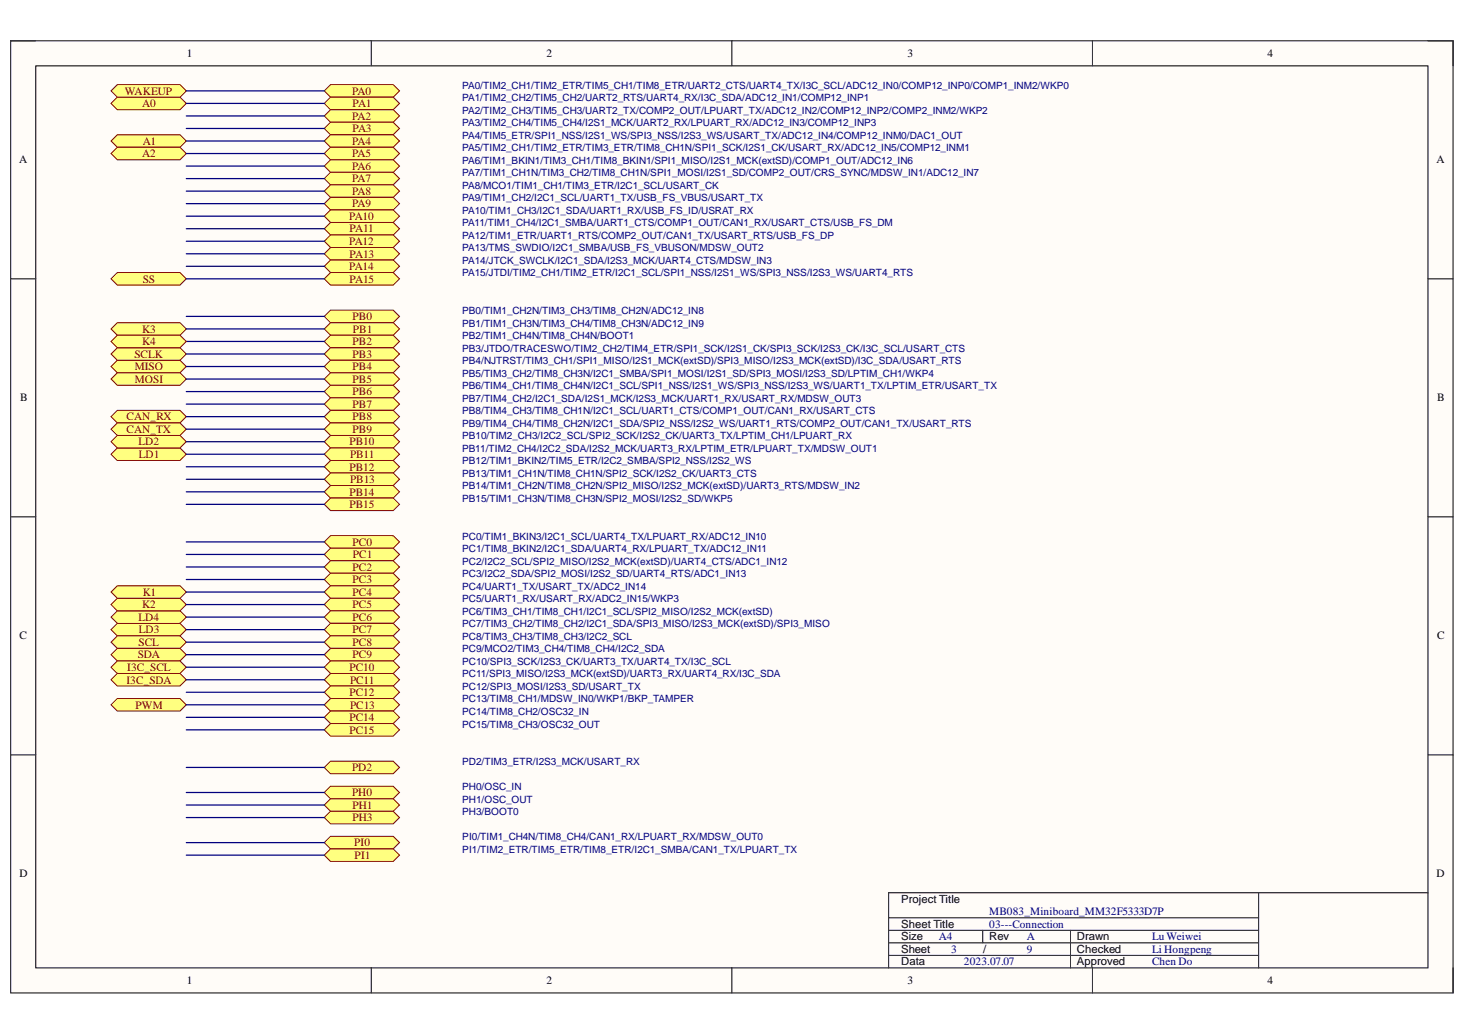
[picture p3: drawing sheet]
<svg xmlns="http://www.w3.org/2000/svg" width="297mm" height="210mm" viewBox="0 0 297 210" stroke-linecap="round" stroke-linejoin="round" font-family="sans-serif">
<defs><g id="words">
<g font-size="2.3">
<text x="37.9" y="11.6">1</text>
<text x="110.8" y="11.6">2</text>
<text x="184" y="11.6">3</text>
<text x="257" y="11.6">4</text>
<text x="3.9" y="33.1">A</text>
<text x="291.3" y="33.1">A</text>
<text x="4.1" y="81.4">B</text>
<text x="291.4" y="81.4">B</text>
<text x="4" y="129.7">C</text>
<text x="291.4" y="129.7">C</text>
<text x="4" y="177.9">D</text>
<text x="291.3" y="177.9">D</text>
<text x="182.7" y="183.1">Project Title</text>
<text x="182.7" y="188.2">Sheet Title</text>
<text x="182.7" y="190.7">Size</text>
<text x="200.6" y="190.7">Rev</text>
<text x="218.4" y="190.7">Drawn</text>
<text x="182.7" y="193.2">Sheet</text>
<text x="182.7" y="195.8">Data</text>
<text x="199.3" y="193.2">/</text>
<text x="218.4" y="195.8">Approved</text>
<text x="218.4" y="193.2">Checked</text>
<text x="37.9" y="199.6">1</text>
<text x="110.8" y="199.6">2</text>
<text x="184" y="199.6">3</text>
<text x="257" y="199.6">4</text>
</g>
<g font-size="2.3" fill="#800000">
<text x="25.3" y="19.2">WAKEUP</text>
<text x="28.8" y="21.7">A0</text>
<text x="71.4" y="19.2">PA0</text>
<text x="71.5" y="21.7">PA1</text>
<text x="28.9" y="29.3">A1</text>
<text x="71.4" y="24.3">PA2</text>
<text x="71.4" y="29.3">PA4</text>
<text x="71.5" y="26.8">PA3</text>
<text x="28.8" y="31.9">A2</text>
<text x="71.4" y="31.9">PA5</text>
<text x="71.4" y="34.4">PA6</text>
<text x="71.4" y="36.9">PA7</text>
<text x="71.4" y="39.5">PA8</text>
<text x="70.8" y="44.6">PA10</text>
<text x="70.9" y="47.1">PA11</text>
<text x="71.4" y="42">PA9</text>
<text x="70.8" y="49.7">PA12</text>
<text x="70.9" y="52.2">PA13</text>
<text x="28.9" y="57.3">SS</text>
<text x="70.8" y="54.8">PA14</text>
<text x="70.9" y="57.3">PA15</text>
<text x="71.5" y="64.9">PB0</text>
<text x="28.8" y="67.5">K3</text>
<text x="28.8" y="70">K4</text>
<text x="71.5" y="70">PB2</text>
<text x="71.6" y="67.5">PB1</text>
<text x="27.2" y="72.5">SCLK</text>
<text x="27.3" y="75.1">MISO</text>
<text x="27.3" y="77.6">MOSI</text>
<text x="71.5" y="72.5">PB3</text>
<text x="71.5" y="75.1">PB4</text>
<text x="71.5" y="77.6">PB5</text>
<text x="71.5" y="80.1">PB6</text>
<text x="71.5" y="82.7">PB7</text>
<text x="25.6" y="85.2">CAN_RX</text>
<text x="25.6" y="87.7">CAN_TX</text>
<text x="71.5" y="85.2">PB8</text>
<text x="71.5" y="87.7">PB9</text>
<text x="28.1" y="90.3">LD2</text>
<text x="28.2" y="92.9">LD1</text>
<text x="70.9" y="90.3">PB10</text>
<text x="70.9" y="95.4">PB12</text>
<text x="71" y="92.9">PB11</text>
<text x="70.9" y="100.5">PB14</text>
<text x="71" y="98">PB13</text>
<text x="70.9" y="103">PB15</text>
<text x="71.5" y="110.7">PC0</text>
<text x="71.6" y="113.2">PC1</text>
<text x="71.5" y="115.7">PC2</text>
<text x="71.5" y="118.3">PC3</text>
<text x="28.1" y="125.9">LD4</text>
<text x="28.8" y="123.3">K2</text>
<text x="28.9" y="120.8">K1</text>
<text x="71.5" y="120.8">PC4</text>
<text x="71.5" y="123.3">PC5</text>
<text x="71.5" y="125.9">PC6</text>
<text x="28.1" y="130.9">SCL</text>
<text x="28.2" y="128.4">LD3</text>
<text x="71.5" y="128.4">PC7</text>
<text x="71.5" y="130.9">PC8</text>
<text x="25.8" y="136.1">I3C_SCL</text>
<text x="27.9" y="133.5">SDA</text>
<text x="70.9" y="136.1">PC10</text>
<text x="71.5" y="133.5">PC9</text>
<text x="25.6" y="138.6">I3C_SDA</text>
<text x="27.5" y="143.7">PWM</text>
<text x="70.9" y="141.2">PC12</text>
<text x="71" y="138.6">PC11</text>
<text x="71" y="143.7">PC13</text>
<text x="70.9" y="146.2">PC14</text>
<text x="70.9" y="148.8">PC15</text>
<text x="71.4" y="156.4">PD2</text>
<text x="71.4" y="161.5">PH0</text>
<text x="71.5" y="164">PH1</text>
<text x="71.5" y="166.5">PH3</text>
<text x="71.8" y="171.6">PI0</text>
<text x="71.9" y="174.1">PI1</text>
</g>
<g font-size="2.3" fill="#000080">
<text x="200.6" y="185.6">MB083_Miniboard_MM32F5333D7P</text>
<text x="190.4" y="190.7">A4</text>
<text x="200.6" y="188.2">03---Connection</text>
<text x="208.2" y="190.7">A</text>
<text x="233.6" y="190.7">Lu Weiwei</text>
<text x="192.9" y="193.2">3</text>
<text x="195.4" y="195.8">2023.07.07</text>
<text x="208.2" y="193.2">9</text>
<text x="233.6" y="193.2">Li Hongpeng</text>
<text x="233.6" y="195.8">Chen Do</text>
</g>
<g font-size="2" fill="#000080">
<text x="93.7" y="18">PA0/TIM2_CH1/TIM2_ETR/TIM5_CH1/TIM8_ETR/UART2_CTS/UART4_TX/I3C_SCL/ADC12_IN0/COMP12_INP0/COMP1_INM2/WKP0</text>
<text x="93.7" y="20.5">PA1/TIM2_CH2/TIM5_CH2/UART2_RTS/UART4_RX/I3C_SDA/ADC12_IN1/COMP12_INP1</text>
<text x="93.7" y="23.1">PA2/TIM2_CH3/TIM5_CH3/UART2_TX/COMP2_OUT/LPUART_TX/ADC12_IN2/COMP12_INP2/COMP2_INM2/WKP2</text>
<text x="93.7" y="25.6">PA3/TIM2_CH4/TIM5_CH4/I2S1_MCK/UART2_RX/LPUART_RX/ADC12_IN3/COMP12_INP3</text>
<text x="93.7" y="28.2">PA4/TIM5_ETR/SPI1_NSS/I2S1_WS/SPI3_NSS/I2S3_WS/USART_TX/ADC12_IN4/COMP12_INM0/DAC1_OUT</text>
<text x="93.7" y="30.7">PA5/TIM2_CH1/TIM2_ETR/TIM3_ETR/TIM8_CH1N/SPI1_SCK/I2S1_CK/USART_RX/ADC12_IN5/COMP12_INM1</text>
<text x="93.7" y="33.2">PA6/TIM1_BKIN1/TIM3_CH1/TIM8_BKIN1/SPI1_MISO/I2S1_MCK(extSD)/COMP1_OUT/ADC12_IN6</text>
<text x="93.7" y="35.8">PA7/TIM1_CH1N/TIM3_CH2/TIM8_CH1N/SPI1_MOSI/I2S1_SD/COMP2_OUT/CRS_SYNC/MDSW_IN1/ADC12_IN7</text>
<text x="93.7" y="38.3">PA8/MCO1/TIM1_CH1/TIM3_ETR/I2C1_SCL/USART_CK</text>
<text x="93.7" y="40.8">PA9/TIM1_CH2/I2C1_SCL/UART1_TX/USB_FS_VBUS/USART_TX</text>
<text x="93.7" y="43.4">PA10/TIM1_CH3/I2C1_SDA/UART1_RX/USB_FS_ID/USRAT_RX</text>
<text x="93.7" y="45.9">PA11/TIM1_CH4/I2C1_SMBA/UART1_CTS/COMP1_OUT/CAN1_RX/USART_CTS/USB_FS_DM</text>
<text x="93.7" y="48.4">PA12/TIM1_ETR/UART1_RTS/COMP2_OUT/CAN1_TX/USART_RTS/USB_FS_DP</text>
<text x="93.7" y="51">PA13/TMS_SWDIO/I2C1_SMBA/USB_FS_VBUSON/MDSW_OUT2</text>
<text x="93.7" y="53.5">PA14/JTCK_SWCLK/I2C1_SDA/I2S3_MCK/UART4_CTS/MDSW_IN3</text>
<text x="93.7" y="56">PA15/JTDI/TIM2_CH1/TIM2_ETR/I2C1_SCL/SPI1_NSS/I2S1_WS/SPI3_NSS/I2S3_WS/UART4_RTS</text>
<text x="93.7" y="63.7">PB0/TIM1_CH2N/TIM3_CH3/TIM8_CH2N/ADC12_IN8</text>
<text x="93.7" y="66.3">PB1/TIM1_CH3N/TIM3_CH4/TIM8_CH3N/ADC12_IN9</text>
<text x="93.7" y="68.8">PB2/TIM1_CH4N/TIM8_CH4N/BOOT1</text>
<text x="93.7" y="71.3">PB3/JTDO/TRACESWO/TIM2_CH2/TIM4_ETR/SPI1_SCK/I2S1_CK/SPI3_SCK/I2S3_CK/I3C_SCL/USART_CTS</text>
<text x="93.7" y="73.9">PB4/NJTRST/TIM3_CH1/SPI1_MISO/I2S1_MCK(extSD)/SPI3_MISO/I2S3_MCK(extSD)/I3C_SDA/USART_RTS</text>
<text x="93.7" y="76.4">PB5/TIM3_CH2/TIM8_CH3N/I2C1_SMBA/SPI1_MOSI/I2S1_SD/SPI3_MOSI/I2S3_SD/LPTIM_CH1/WKP4</text>
<text x="93.7" y="79">PB6/TIM4_CH1/TIM8_CH4N/I2C1_SCL/SPI1_NSS/I2S1_WS/SPI3_NSS/I2S3_WS/UART1_TX/LPTIM_ETR/USART_TX</text>
<text x="93.7" y="81.5">PB7/TIM4_CH2/I2C1_SDA/I2S1_MCK/I2S3_MCK/UART1_RX/USART_RX/MDSW_OUT3</text>
<text x="93.7" y="84">PB8/TIM4_CH3/TIM8_CH1N/I2C1_SCL/UART1_CTS/COMP1_OUT/CAN1_RX/USART_CTS</text>
<text x="93.7" y="86.6">PB9/TIM4_CH4/TIM8_CH2N/I2C1_SDA/SPI2_NSS/I2S2_WS/UART1_RTS/COMP2_OUT/CAN1_TX/USART_RTS</text>
<text x="93.7" y="89.1">PB10/TIM2_CH3/I2C2_SCL/SPI2_SCK/I2S2_CK/UART3_TX/LPTIM_CH1/LPUART_RX</text>
<text x="93.7" y="91.6">PB11/TIM2_CH4/I2C2_SDA/I2S2_MCK/UART3_RX/LPTIM_ETR/LPUART_TX/MDSW_OUT1</text>
<text x="93.7" y="94.2">PB12/TIM1_BKIN2/TIM5_ETR/I2C2_SMBA/SPI2_NSS/I2S2_WS</text>
<text x="93.7" y="96.7">PB13/TIM1_CH1N/TIM8_CH1N/SPI2_SCK/I2S2_CK/UART3_CTS</text>
<text x="93.7" y="99.2">PB14/TIM1_CH2N/TIM8_CH2N/SPI2_MISO/I2S2_MCK(extSD)/UART3_RTS/MDSW_IN2</text>
<text x="93.7" y="101.8">PB15/TIM1_CH3N/TIM8_CH3N/SPI2_MOSI/I2S2_SD/WKP5</text>
<text x="93.7" y="109.5">PC0/TIM1_BKIN3/I2C1_SCL/UART4_TX/LPUART_RX/ADC12_IN10</text>
<text x="93.7" y="112">PC1/TIM8_BKIN2/I2C1_SDA/UART4_RX/LPUART_TX/ADC12_IN11</text>
<text x="93.7" y="114.5">PC2/I2C2_SCL/SPI2_MISO/I2S2_MCK(extSD)/UART4_CTS/ADC1_IN12</text>
<text x="93.7" y="117.1">PC3/I2C2_SDA/SPI2_MOSI/I2S2_SD/UART4_RTS/ADC1_IN13</text>
<text x="93.7" y="119.6">PC4/UART1_TX/USART_TX/ADC2_IN14</text>
<text x="93.7" y="122.1">PC5/UART1_RX/USART_RX/ADC2_IN15/WKP3</text>
<text x="93.7" y="124.7">PC6/TIM3_CH1/TIM8_CH1/I2C1_SCL/SPI2_MISO/I2S2_MCK(extSD)</text>
<text x="93.7" y="127.2">PC7/TIM3_CH2/TIM8_CH2/I2C1_SDA/SPI3_MISO/I2S3_MCK(extSD)/SPI3_MISO</text>
<text x="93.7" y="129.8">PC8/TIM3_CH3/TIM8_CH3/I2C2_SCL</text>
<text x="93.7" y="132.3">PC9/MCO2/TIM3_CH4/TIM8_CH4/I2C2_SDA</text>
<text x="93.7" y="134.8">PC10/SPI3_SCK/I2S3_CK/UART3_TX/UART4_TX/I3C_SCL</text>
<text x="93.7" y="137.4">PC11/SPI3_MISO/I2S3_MCK(extSD)/UART3_RX/UART4_RX/I3C_SDA</text>
<text x="93.7" y="139.9">PC12/SPI3_MOSI/I2S3_SD/USART_TX</text>
<text x="93.7" y="142.4">PC13/TIM8_CH1/MDSW_IN0/WKP1/BKP_TAMPER</text>
<text x="93.7" y="145">PC14/TIM8_CH2/OSC32_IN</text>
<text x="93.7" y="147.6">PC15/TIM8_CH3/OSC32_OUT</text>
<text x="93.7" y="155.2">PD2/TIM3_ETR/I2S3_MCK/USART_RX</text>
<text x="93.7" y="160.3">PH0/OSC_IN</text>
<text x="93.7" y="162.8">PH1/OSC_OUT</text>
<text x="93.7" y="165.3">PH3/BOOT0</text>
<text x="93.7" y="173">PI1/TIM2_ETR/TIM5_ETR/TIM8_ETR/I2C1_SMBA/CAN1_TX/LPUART_TX</text>
<text x="93.7" y="170.4">PI0/TIM1_CH4N/TIM8_CH4/CAN1_RX/LPUART_RX/MDSW_OUT0</text>
</g>
</g></defs>
<path d="M2.2 8.3h292.4v193.1h-292.4z" fill-rule="evenodd" fill="#fffcf8"/>
<path d="M2.2 8.3h292.4v193.1h-292.4z" fill="none" stroke="#000" stroke-width=".2"/>
<path d="M7.3 13.4h282.2v182.9h-282.2z" fill-rule="evenodd" fill="#fffcf8"/>
<g fill="none" stroke="#000" stroke-width=".2">
<path d="M2.2 8.3h5.1M7.3 13.4h282.2v182.9h-282.2zM75.3 8.3v5.1M148.4 8.3v5.1M221.5 8.3v5.1M289.5 8.3h5.1v5.1M2.2 56.5h5.1M289.5 56.6h5.1M2.2 104.8h5.1M289.5 104.8h5.1M2.2 153.1h5.1M289.5 153.1h5.1"/>
<path d="M75.3 196.3v5.1M148.4 196.3v5.1M221.5 196.3v5.1M294.6 196.3v5.1"/>
</g>
<path d="M65.7 18.4l1.3-1.2h12.7l1.3 1.2-1.3 1.3h-12.7z" fill-rule="evenodd" fill="#ffff80"/>
<path d="M65.7 18.4l1.3-1.2h12.7l1.3 1.2-1.3 1.3h-12.7z" fill="none" stroke="#800000" stroke-width=".2"/>
<path d="M65.7 21l1.3-1.3h12.7l1.3 1.3-1.3 1.2h-12.7z" fill-rule="evenodd" fill="#ffff80"/>
<path d="M65.7 21l1.3-1.3h12.7l1.3 1.3-1.3 1.2h-12.7z" fill="none" stroke="#800000" stroke-width=".2"/>
<path d="M65.7 23.5l1.3-1.3h12.7l1.3 1.3-1.3 1.3h-12.7z" fill-rule="evenodd" fill="#ffff80"/>
<path d="M65.7 23.5l1.3-1.3h12.7l1.3 1.3-1.3 1.3h-12.7z" fill="none" stroke="#800000" stroke-width=".2"/>
<path d="M65.7 26.1l1.3-1.3h12.7l1.3 1.3-1.3 1.2h-12.7z" fill-rule="evenodd" fill="#ffff80"/>
<path d="M65.7 26.1l1.3-1.3h12.7l1.3 1.3-1.3 1.2h-12.7z" fill="none" stroke="#800000" stroke-width=".2"/>
<path d="M65.7 28.6l1.3-1.3h12.7l1.3 1.3-1.3 1.3h-12.7z" fill-rule="evenodd" fill="#ffff80"/>
<path d="M65.7 28.6l1.3-1.3h12.7l1.3 1.3-1.3 1.3h-12.7z" fill="none" stroke="#800000" stroke-width=".2"/>
<path d="M65.7 31.1l1.3-1.2h12.7l1.3 1.2-1.3 1.3h-12.7z" fill-rule="evenodd" fill="#ffff80"/>
<path d="M65.7 31.1l1.3-1.2h12.7l1.3 1.2-1.3 1.3h-12.7z" fill="none" stroke="#800000" stroke-width=".2"/>
<path d="M65.7 33.7l1.3-1.3h12.7l1.3 1.3-1.3 1.3h-12.7z" fill-rule="evenodd" fill="#ffff80"/>
<path d="M65.7 33.7l1.3-1.3h12.7l1.3 1.3-1.3 1.3h-12.7z" fill="none" stroke="#800000" stroke-width=".2"/>
<path d="M65.7 36.2l1.3-1.2h12.7l1.3 1.2-1.3 1.3h-12.7z" fill-rule="evenodd" fill="#ffff80"/>
<path d="M65.7 36.2l1.3-1.2h12.7l1.3 1.2-1.3 1.3h-12.7z" fill="none" stroke="#800000" stroke-width=".2"/>
<path d="M65.7 38.8l1.3-1.3h12.7l1.3 1.3-1.3 1.2h-12.7z" fill-rule="evenodd" fill="#ffff80"/>
<path d="M65.7 38.8l1.3-1.3h12.7l1.3 1.3-1.3 1.2h-12.7z" fill="none" stroke="#800000" stroke-width=".2"/>
<path d="M67 40h12.7l1.3 1.3-1.3 1.3h-12.7l-1.3-1.3z" fill-rule="evenodd" fill="#ffff80"/>
<path d="M67 40h12.7l1.3 1.3-1.3 1.3h-12.7l-1.3-1.3z" fill="none" stroke="#800000" stroke-width=".2"/>
<path d="M67 42.6h12.7l1.3 1.2-1.3 1.3h-12.7l-1.3-1.3z" fill-rule="evenodd" fill="#ffff80"/>
<path d="M67 42.6h12.7l1.3 1.2-1.3 1.3h-12.7l-1.3-1.3z" fill="none" stroke="#800000" stroke-width=".2"/>
<path d="M67 45.1h12.7l1.3 1.3-1.3 1.3h-12.7l-1.3-1.3z" fill-rule="evenodd" fill="#ffff80"/>
<path d="M67 45.1h12.7l1.3 1.3-1.3 1.3h-12.7l-1.3-1.3z" fill="none" stroke="#800000" stroke-width=".2"/>
<path d="M67 47.7h12.7l1.3 1.2-1.3 1.3h-12.7l-1.3-1.3z" fill-rule="evenodd" fill="#ffff80"/>
<path d="M67 47.7h12.7l1.3 1.2-1.3 1.3h-12.7l-1.3-1.3z" fill="none" stroke="#800000" stroke-width=".2"/>
<path d="M67 50.2h12.7l1.3 1.3-1.3 1.2h-12.7l-1.3-1.2z" fill-rule="evenodd" fill="#ffff80"/>
<path d="M67 50.2h12.7l1.3 1.3-1.3 1.2h-12.7l-1.3-1.2z" fill="none" stroke="#800000" stroke-width=".2"/>
<path d="M67 52.7h12.7l1.3 1.3-1.3 1.3h-12.7l-1.3-1.3z" fill-rule="evenodd" fill="#ffff80"/>
<path d="M67 52.7h12.7l1.3 1.3-1.3 1.3h-12.7l-1.3-1.3z" fill="none" stroke="#800000" stroke-width=".2"/>
<path d="M67 55.3h12.7l1.3 1.2-1.3 1.3h-12.7l-1.3-1.3z" fill-rule="evenodd" fill="#ffff80"/>
<path d="M67 55.3h12.7l1.3 1.2-1.3 1.3h-12.7l-1.3-1.3z" fill="none" stroke="#800000" stroke-width=".2"/>
<path d="M65.7 64.2l1.3-1.3h12.7l1.3 1.3-1.3 1.2h-12.7z" fill-rule="evenodd" fill="#ffff80"/>
<path d="M65.7 64.2l1.3-1.3h12.7l1.3 1.3-1.3 1.2h-12.7z" fill="none" stroke="#800000" stroke-width=".2"/>
<path d="M65.7 66.7l1.3-1.3h12.7l1.3 1.3-1.3 1.3h-12.7z" fill-rule="evenodd" fill="#ffff80"/>
<path d="M65.7 66.7l1.3-1.3h12.7l1.3 1.3-1.3 1.3h-12.7z" fill="none" stroke="#800000" stroke-width=".2"/>
<path d="M65.7 69.2l1.3-1.2h12.7l1.3 1.2-1.3 1.3h-12.7z" fill-rule="evenodd" fill="#ffff80"/>
<path d="M65.7 69.2l1.3-1.2h12.7l1.3 1.2-1.3 1.3h-12.7z" fill="none" stroke="#800000" stroke-width=".2"/>
<path d="M65.7 71.8l1.3-1.3h12.7l1.3 1.3-1.3 1.3h-12.7z" fill-rule="evenodd" fill="#ffff80"/>
<path d="M65.7 71.8l1.3-1.3h12.7l1.3 1.3-1.3 1.3h-12.7z" fill="none" stroke="#800000" stroke-width=".2"/>
<path d="M65.7 74.3l1.3-1.2h12.7l1.3 1.2-1.3 1.3h-12.7z" fill-rule="evenodd" fill="#ffff80"/>
<path d="M65.7 74.3l1.3-1.2h12.7l1.3 1.2-1.3 1.3h-12.7z" fill="none" stroke="#800000" stroke-width=".2"/>
<path d="M65.7 76.9l1.3-1.3h12.7l1.3 1.3-1.3 1.2h-12.7z" fill-rule="evenodd" fill="#ffff80"/>
<path d="M65.7 76.9l1.3-1.3h12.7l1.3 1.3-1.3 1.2h-12.7z" fill="none" stroke="#800000" stroke-width=".2"/>
<path d="M65.7 79.4l1.3-1.3h12.7l1.3 1.3-1.3 1.3h-12.7z" fill-rule="evenodd" fill="#ffff80"/>
<path d="M65.7 79.4l1.3-1.3h12.7l1.3 1.3-1.3 1.3h-12.7z" fill="none" stroke="#800000" stroke-width=".2"/>
<path d="M65.7 82l1.3-1.3h12.7l1.3 1.3-1.3 1.2h-12.7z" fill-rule="evenodd" fill="#ffff80"/>
<path d="M65.7 82l1.3-1.3h12.7l1.3 1.3-1.3 1.2h-12.7z" fill="none" stroke="#800000" stroke-width=".2"/>
<path d="M67 83.2h12.7l1.3 1.3-1.3 1.3h-12.7l-1.3-1.3z" fill-rule="evenodd" fill="#ffff80"/>
<path d="M67 83.2h12.7l1.3 1.3-1.3 1.3h-12.7l-1.3-1.3z" fill="none" stroke="#800000" stroke-width=".2"/>
<path d="M67 85.8h12.7l1.3 1.2-1.3 1.3h-12.7l-1.3-1.3z" fill-rule="evenodd" fill="#ffff80"/>
<path d="M67 85.8h12.7l1.3 1.2-1.3 1.3h-12.7l-1.3-1.3z" fill="none" stroke="#800000" stroke-width=".2"/>
<path d="M67 88.3h12.7l1.3 1.3-1.3 1.2h-12.7l-1.3-1.2z" fill-rule="evenodd" fill="#ffff80"/>
<path d="M67 88.3h12.7l1.3 1.3-1.3 1.2h-12.7l-1.3-1.2z" fill="none" stroke="#800000" stroke-width=".2"/>
<path d="M67 90.8h12.7l1.3 1.3-1.3 1.3h-12.7l-1.3-1.3z" fill-rule="evenodd" fill="#ffff80"/>
<path d="M67 90.8h12.7l1.3 1.3-1.3 1.3h-12.7l-1.3-1.3z" fill="none" stroke="#800000" stroke-width=".2"/>
<path d="M67 93.4h12.7l1.3 1.3-1.3 1.2h-12.7l-1.3-1.2z" fill-rule="evenodd" fill="#ffff80"/>
<path d="M67 93.4h12.7l1.3 1.3-1.3 1.2h-12.7l-1.3-1.2z" fill="none" stroke="#800000" stroke-width=".2"/>
<path d="M67 95.9h12.7l1.3 1.3-1.3 1.3h-12.7l-1.3-1.3z" fill-rule="evenodd" fill="#ffff80"/>
<path d="M67 95.9h12.7l1.3 1.3-1.3 1.3h-12.7l-1.3-1.3z" fill="none" stroke="#800000" stroke-width=".2"/>
<path d="M67 98.5h12.7l1.3 1.2-1.3 1.3h-12.7l-1.3-1.3z" fill-rule="evenodd" fill="#ffff80"/>
<path d="M67 98.5h12.7l1.3 1.2-1.3 1.3h-12.7l-1.3-1.3z" fill="none" stroke="#800000" stroke-width=".2"/>
<path d="M67 101h12.7l1.3 1.3-1.3 1.3h-12.7l-1.3-1.3z" fill-rule="evenodd" fill="#ffff80"/>
<path d="M67 101h12.7l1.3 1.3-1.3 1.3h-12.7l-1.3-1.3z" fill="none" stroke="#800000" stroke-width=".2"/>
<path d="M65.7 109.9l1.3-1.3h12.7l1.3 1.3-1.3 1.3h-12.7z" fill-rule="evenodd" fill="#ffff80"/>
<path d="M65.7 109.9l1.3-1.3h12.7l1.3 1.3-1.3 1.3h-12.7z" fill="none" stroke="#800000" stroke-width=".2"/>
<path d="M65.7 112.4l1.3-1.2h12.7l1.3 1.2-1.3 1.3h-12.7z" fill-rule="evenodd" fill="#ffff80"/>
<path d="M65.7 112.4l1.3-1.2h12.7l1.3 1.2-1.3 1.3h-12.7z" fill="none" stroke="#800000" stroke-width=".2"/>
<path d="M65.7 115l1.3-1.3h12.7l1.3 1.3-1.3 1.3h-12.7z" fill-rule="evenodd" fill="#ffff80"/>
<path d="M65.7 115l1.3-1.3h12.7l1.3 1.3-1.3 1.3h-12.7z" fill="none" stroke="#800000" stroke-width=".2"/>
<path d="M65.7 117.5l1.3-1.2h12.7l1.3 1.2-1.3 1.3h-12.7z" fill-rule="evenodd" fill="#ffff80"/>
<path d="M65.7 117.5l1.3-1.2h12.7l1.3 1.2-1.3 1.3h-12.7z" fill="none" stroke="#800000" stroke-width=".2"/>
<path d="M65.7 120.1l1.3-1.3h12.7l1.3 1.3-1.3 1.2h-12.7z" fill-rule="evenodd" fill="#ffff80"/>
<path d="M65.7 120.1l1.3-1.3h12.7l1.3 1.3-1.3 1.2h-12.7z" fill="none" stroke="#800000" stroke-width=".2"/>
<path d="M65.7 122.6l1.3-1.3h12.7l1.3 1.3-1.3 1.3h-12.7z" fill-rule="evenodd" fill="#ffff80"/>
<path d="M65.7 122.6l1.3-1.3h12.7l1.3 1.3-1.3 1.3h-12.7z" fill="none" stroke="#800000" stroke-width=".2"/>
<path d="M65.7 125.2l1.3-1.3h12.7l1.3 1.3-1.3 1.2h-12.7z" fill-rule="evenodd" fill="#ffff80"/>
<path d="M65.7 125.2l1.3-1.3h12.7l1.3 1.3-1.3 1.2h-12.7z" fill="none" stroke="#800000" stroke-width=".2"/>
<path d="M67 126.4h12.7l1.3 1.3-1.3 1.3h-12.7l-1.3-1.3z" fill-rule="evenodd" fill="#ffff80"/>
<path d="M67 126.4h12.7l1.3 1.3-1.3 1.3h-12.7l-1.3-1.3z" fill="none" stroke="#800000" stroke-width=".2"/>
<path d="M67 129h12.7l1.3 1.2-1.3 1.3h-12.7l-1.3-1.3z" fill-rule="evenodd" fill="#ffff80"/>
<path d="M67 129h12.7l1.3 1.2-1.3 1.3h-12.7l-1.3-1.3z" fill="none" stroke="#800000" stroke-width=".2"/>
<path d="M67 131.5h12.7l1.3 1.3-1.3 1.2h-12.7l-1.3-1.2z" fill-rule="evenodd" fill="#ffff80"/>
<path d="M67 131.5h12.7l1.3 1.3-1.3 1.2h-12.7l-1.3-1.2z" fill="none" stroke="#800000" stroke-width=".2"/>
<path d="M67 134h12.7l1.3 1.3-1.3 1.3h-12.7l-1.3-1.3z" fill-rule="evenodd" fill="#ffff80"/>
<path d="M67 134h12.7l1.3 1.3-1.3 1.3h-12.7l-1.3-1.3z" fill="none" stroke="#800000" stroke-width=".2"/>
<path d="M67 136.6h12.7l1.3 1.3-1.3 1.2h-12.7l-1.3-1.2z" fill-rule="evenodd" fill="#ffff80"/>
<path d="M67 136.6h12.7l1.3 1.3-1.3 1.2h-12.7l-1.3-1.2z" fill="none" stroke="#800000" stroke-width=".2"/>
<path d="M67 139.1h12.7l1.3 1.3-1.3 1.3h-12.7l-1.3-1.3z" fill-rule="evenodd" fill="#ffff80"/>
<path d="M67 139.1h12.7l1.3 1.3-1.3 1.3h-12.7l-1.3-1.3z" fill="none" stroke="#800000" stroke-width=".2"/>
<path d="M67 141.7h12.7l1.3 1.2-1.3 1.3h-12.7l-1.3-1.3z" fill-rule="evenodd" fill="#ffff80"/>
<path d="M67 141.7h12.7l1.3 1.2-1.3 1.3h-12.7l-1.3-1.3z" fill="none" stroke="#800000" stroke-width=".2"/>
<path d="M67 144.2h12.7l1.3 1.3-1.3 1.2h-12.7l-1.3-1.2z" fill-rule="evenodd" fill="#ffff80"/>
<path d="M67 144.2h12.7l1.3 1.3-1.3 1.2h-12.7l-1.3-1.2z" fill="none" stroke="#800000" stroke-width=".2"/>
<path d="M65.7 148l1.3-1.3h12.7l1.3 1.3-1.3 1.3h-12.7z" fill-rule="evenodd" fill="#ffff80"/>
<path d="M65.7 148l1.3-1.3h12.7l1.3 1.3-1.3 1.3h-12.7z" fill="none" stroke="#800000" stroke-width=".2"/>
<path d="M65.7 155.6l1.3-1.2h12.7l1.3 1.2-1.3 1.3h-12.7z" fill-rule="evenodd" fill="#ffff80"/>
<path d="M65.7 155.6l1.3-1.2h12.7l1.3 1.2-1.3 1.3h-12.7z" fill="none" stroke="#800000" stroke-width=".2"/>
<path d="M65.7 160.7l1.3-1.2h12.7l1.3 1.2-1.3 1.3h-12.7z" fill-rule="evenodd" fill="#ffff80"/>
<path d="M65.7 160.7l1.3-1.2h12.7l1.3 1.2-1.3 1.3h-12.7z" fill="none" stroke="#800000" stroke-width=".2"/>
<path d="M65.7 163.3l1.3-1.3h12.7l1.3 1.3-1.3 1.2h-12.7z" fill-rule="evenodd" fill="#ffff80"/>
<path d="M65.7 163.3l1.3-1.3h12.7l1.3 1.3-1.3 1.2h-12.7z" fill="none" stroke="#800000" stroke-width=".2"/>
<path d="M65.7 165.8l1.3-1.3h12.7l1.3 1.3-1.3 1.3h-12.7z" fill-rule="evenodd" fill="#ffff80"/>
<path d="M65.7 165.8l1.3-1.3h12.7l1.3 1.3-1.3 1.3h-12.7z" fill="none" stroke="#800000" stroke-width=".2"/>
<path d="M67 169.6h12.7l1.3 1.3-1.3 1.3h-12.7l-1.3-1.3z" fill-rule="evenodd" fill="#ffff80"/>
<path d="M67 169.6h12.7l1.3 1.3-1.3 1.3h-12.7l-1.3-1.3z" fill="none" stroke="#800000" stroke-width=".2"/>
<path d="M65.7 173.4l1.3-1.2h12.7l1.3 1.2-1.3 1.3h-12.7z" fill-rule="evenodd" fill="#ffff80"/>
<path d="M65.7 173.4l1.3-1.2h12.7l1.3 1.2-1.3 1.3h-12.7z" fill="none" stroke="#800000" stroke-width=".2"/>
<path d="M180.2 193.8h75M180.2 188.7h75M180.2 191.2h75M180.2 186.1h75M199.3 188.7v2.5M217.1 188.7v7.6M255.2 181.1v15.2M289.5 181.1h-109.3v15.2" fill="none" stroke="#000" stroke-width=".2"/>
<path d="M22.5 21l1.3-1.3h12.7l1.3 1.3-1.3 1.2h-12.7z" fill-rule="evenodd" fill="#ffff80"/>
<path d="M22.5 21l1.3-1.3h12.7l1.3 1.3-1.3 1.2h-12.7z" fill="none" stroke="#800000" stroke-width=".2"/>
<path d="M22.5 28.6l1.3-1.3h12.7l1.3 1.3-1.3 1.3h-12.7z" fill-rule="evenodd" fill="#ffff80"/>
<path d="M22.5 28.6l1.3-1.3h12.7l1.3 1.3-1.3 1.3h-12.7z" fill="none" stroke="#800000" stroke-width=".2"/>
<path d="M22.5 31.1l1.3-1.2h12.7l1.3 1.2-1.3 1.3h-12.7z" fill-rule="evenodd" fill="#ffff80"/>
<path d="M22.5 31.1l1.3-1.2h12.7l1.3 1.2-1.3 1.3h-12.7z" fill="none" stroke="#800000" stroke-width=".2"/>
<path d="M23.8 141.7h12.7l1.3 1.2-1.3 1.3h-12.7l-1.3-1.3z" fill-rule="evenodd" fill="#ffff80"/>
<path d="M23.8 141.7h12.7l1.3 1.2-1.3 1.3h-12.7l-1.3-1.3z" fill="none" stroke="#800000" stroke-width=".2"/>
<path d="M23.8 90.8h12.7l1.3 1.3-1.3 1.3h-12.7l-1.3-1.3z" fill-rule="evenodd" fill="#ffff80"/>
<path d="M23.8 90.8h12.7l1.3 1.3-1.3 1.3h-12.7l-1.3-1.3z" fill="none" stroke="#800000" stroke-width=".2"/>
<path d="M23.8 88.3h12.7l1.3 1.3-1.3 1.2h-12.7l-1.3-1.2z" fill-rule="evenodd" fill="#ffff80"/>
<path d="M23.8 88.3h12.7l1.3 1.3-1.3 1.2h-12.7l-1.3-1.2z" fill="none" stroke="#800000" stroke-width=".2"/>
<path d="M23.8 126.4h12.7l1.3 1.3-1.3 1.3h-12.7l-1.3-1.3z" fill-rule="evenodd" fill="#ffff80"/>
<path d="M23.8 126.4h12.7l1.3 1.3-1.3 1.3h-12.7l-1.3-1.3z" fill="none" stroke="#800000" stroke-width=".2"/>
<path d="M22.5 125.2l1.3-1.3h12.7l1.3 1.3-1.3 1.2h-12.7z" fill-rule="evenodd" fill="#ffff80"/>
<path d="M22.5 125.2l1.3-1.3h12.7l1.3 1.3-1.3 1.2h-12.7z" fill="none" stroke="#800000" stroke-width=".2"/>
<path d="M22.5 122.6l1.3-1.3h12.7l1.3 1.3-1.3 1.3h-12.7z" fill-rule="evenodd" fill="#ffff80"/>
<path d="M22.5 122.6l1.3-1.3h12.7l1.3 1.3-1.3 1.3h-12.7z" fill="none" stroke="#800000" stroke-width=".2"/>
<path d="M22.5 66.7l1.3-1.3h12.7l1.3 1.3-1.3 1.3h-12.7z" fill-rule="evenodd" fill="#ffff80"/>
<path d="M22.5 66.7l1.3-1.3h12.7l1.3 1.3-1.3 1.3h-12.7z" fill="none" stroke="#800000" stroke-width=".2"/>
<path d="M22.5 120.1l1.3-1.3h12.7l1.3 1.3-1.3 1.2h-12.7z" fill-rule="evenodd" fill="#ffff80"/>
<path d="M22.5 120.1l1.3-1.3h12.7l1.3 1.3-1.3 1.2h-12.7z" fill="none" stroke="#800000" stroke-width=".2"/>
<path d="M23.8 83.2h12.7l1.3 1.3-1.3 1.3h-12.7l-1.3-1.3z" fill-rule="evenodd" fill="#ffff80"/>
<path d="M23.8 83.2h12.7l1.3 1.3-1.3 1.3h-12.7l-1.3-1.3z" fill="none" stroke="#800000" stroke-width=".2"/>
<path d="M23.8 85.8h12.7l1.3 1.2-1.3 1.3h-12.7l-1.3-1.3z" fill-rule="evenodd" fill="#ffff80"/>
<path d="M23.8 85.8h12.7l1.3 1.2-1.3 1.3h-12.7l-1.3-1.3z" fill="none" stroke="#800000" stroke-width=".2"/>
<path d="M23.8 129h12.7l1.3 1.2-1.3 1.3h-12.7l-1.3-1.3z" fill-rule="evenodd" fill="#ffff80"/>
<path d="M23.8 129h12.7l1.3 1.2-1.3 1.3h-12.7l-1.3-1.3z" fill="none" stroke="#800000" stroke-width=".2"/>
<path d="M23.8 131.5h12.7l1.3 1.3-1.3 1.2h-12.7l-1.3-1.2z" fill-rule="evenodd" fill="#ffff80"/>
<path d="M23.8 131.5h12.7l1.3 1.3-1.3 1.2h-12.7l-1.3-1.2z" fill="none" stroke="#800000" stroke-width=".2"/>
<path d="M22.5 18.4l1.3-1.2h12.7l1.3 1.2-1.3 1.3h-12.7z" fill-rule="evenodd" fill="#ffff80"/>
<path d="M22.5 18.4l1.3-1.2h12.7l1.3 1.2-1.3 1.3h-12.7z" fill="none" stroke="#800000" stroke-width=".2"/>
<path d="M23.8 134h12.7l1.3 1.3-1.3 1.3h-12.7l-1.3-1.3z" fill-rule="evenodd" fill="#ffff80"/>
<path d="M23.8 134h12.7l1.3 1.3-1.3 1.3h-12.7l-1.3-1.3z" fill="none" stroke="#800000" stroke-width=".2"/>
<path d="M23.8 136.6h12.7l1.3 1.3-1.3 1.2h-12.7l-1.3-1.2z" fill-rule="evenodd" fill="#ffff80"/>
<path d="M23.8 136.6h12.7l1.3 1.3-1.3 1.2h-12.7l-1.3-1.2z" fill="none" stroke="#800000" stroke-width=".2"/>
<path d="M23.8 55.3h12.7l1.3 1.2-1.3 1.3h-12.7l-1.3-1.3z" fill-rule="evenodd" fill="#ffff80"/>
<path d="M23.8 55.3h12.7l1.3 1.2-1.3 1.3h-12.7l-1.3-1.3z" fill="none" stroke="#800000" stroke-width=".2"/>
<path d="M22.5 74.3l1.3-1.2h12.7l1.3 1.2-1.3 1.3h-12.7z" fill-rule="evenodd" fill="#ffff80"/>
<path d="M22.5 74.3l1.3-1.2h12.7l1.3 1.2-1.3 1.3h-12.7z" fill="none" stroke="#800000" stroke-width=".2"/>
<path d="M22.5 71.8l1.3-1.3h12.7l1.3 1.3-1.3 1.3h-12.7z" fill-rule="evenodd" fill="#ffff80"/>
<path d="M22.5 71.8l1.3-1.3h12.7l1.3 1.3-1.3 1.3h-12.7z" fill="none" stroke="#800000" stroke-width=".2"/>
<path d="M22.5 76.9l1.3-1.3h12.7l1.3 1.3-1.3 1.2h-12.7z" fill-rule="evenodd" fill="#ffff80"/>
<path d="M22.5 76.9l1.3-1.3h12.7l1.3 1.3-1.3 1.2h-12.7z" fill="none" stroke="#800000" stroke-width=".2"/>
<g fill="none" stroke="#000080" stroke-width=".25">
<path d="M37.8 18.4h27.9M37.8 21h27.9M37.8 26.1h27.9M37.8 31.1h27.9M37.8 33.7h27.9M37.8 36.2h27.9M37.8 38.8h27.9M37.8 23.5h27.9M37.8 28.6h27.9M37.8 41.3h27.9M37.8 43.8h27.9M37.8 46.4h27.9"/>
<path d="M37.8 48.9h27.9M37.8 51.5h27.9M37.8 54h27.9M37.8 56.5h27.9M37.8 66.7h27.9M37.8 79.4h27.9M37.8 64.2h27.9M37.8 69.2h27.9M37.8 71.8h27.9M37.8 74.3h27.9M37.8 76.9h27.9M37.8 82h27.9"/>
<path d="M37.8 84.5h27.9M37.8 87h27.9M37.8 89.6h27.9M37.8 92.1h27.9M37.8 94.7h27.9M37.8 99.7h27.9M37.8 97.2h27.9M37.8 102.3h27.9M37.8 115h27.9M37.8 117.5h27.9M37.8 112.4h27.9M37.8 109.9h27.9"/>
<path d="M37.8 120.1h27.9M37.8 122.6h27.9M37.8 125.2h27.9M37.8 127.7h27.9M37.8 130.2h27.9M37.8 132.8h27.9M37.8 135.3h27.9M37.8 137.9h27.9M37.8 142.9h27.9M37.8 145.5h27.9M37.8 148h27.9M37.8 140.4h27.9"/>
<path d="M37.8 155.6h27.9M37.8 160.7h27.9M37.8 165.8h27.9M37.8 163.3h27.9M37.8 173.4h27.9M37.8 170.9h27.9"/>
</g>
<path d="M22.5 69.2l1.3-1.2h12.7l1.3 1.2-1.3 1.3h-12.7z" fill-rule="evenodd" fill="#ffff80"/>
<path d="M22.5 69.2l1.3-1.2h12.7l1.3 1.2-1.3 1.3h-12.7z" fill="none" stroke="#800000" stroke-width=".2"/>
<use href="#words"/>
</svg>
